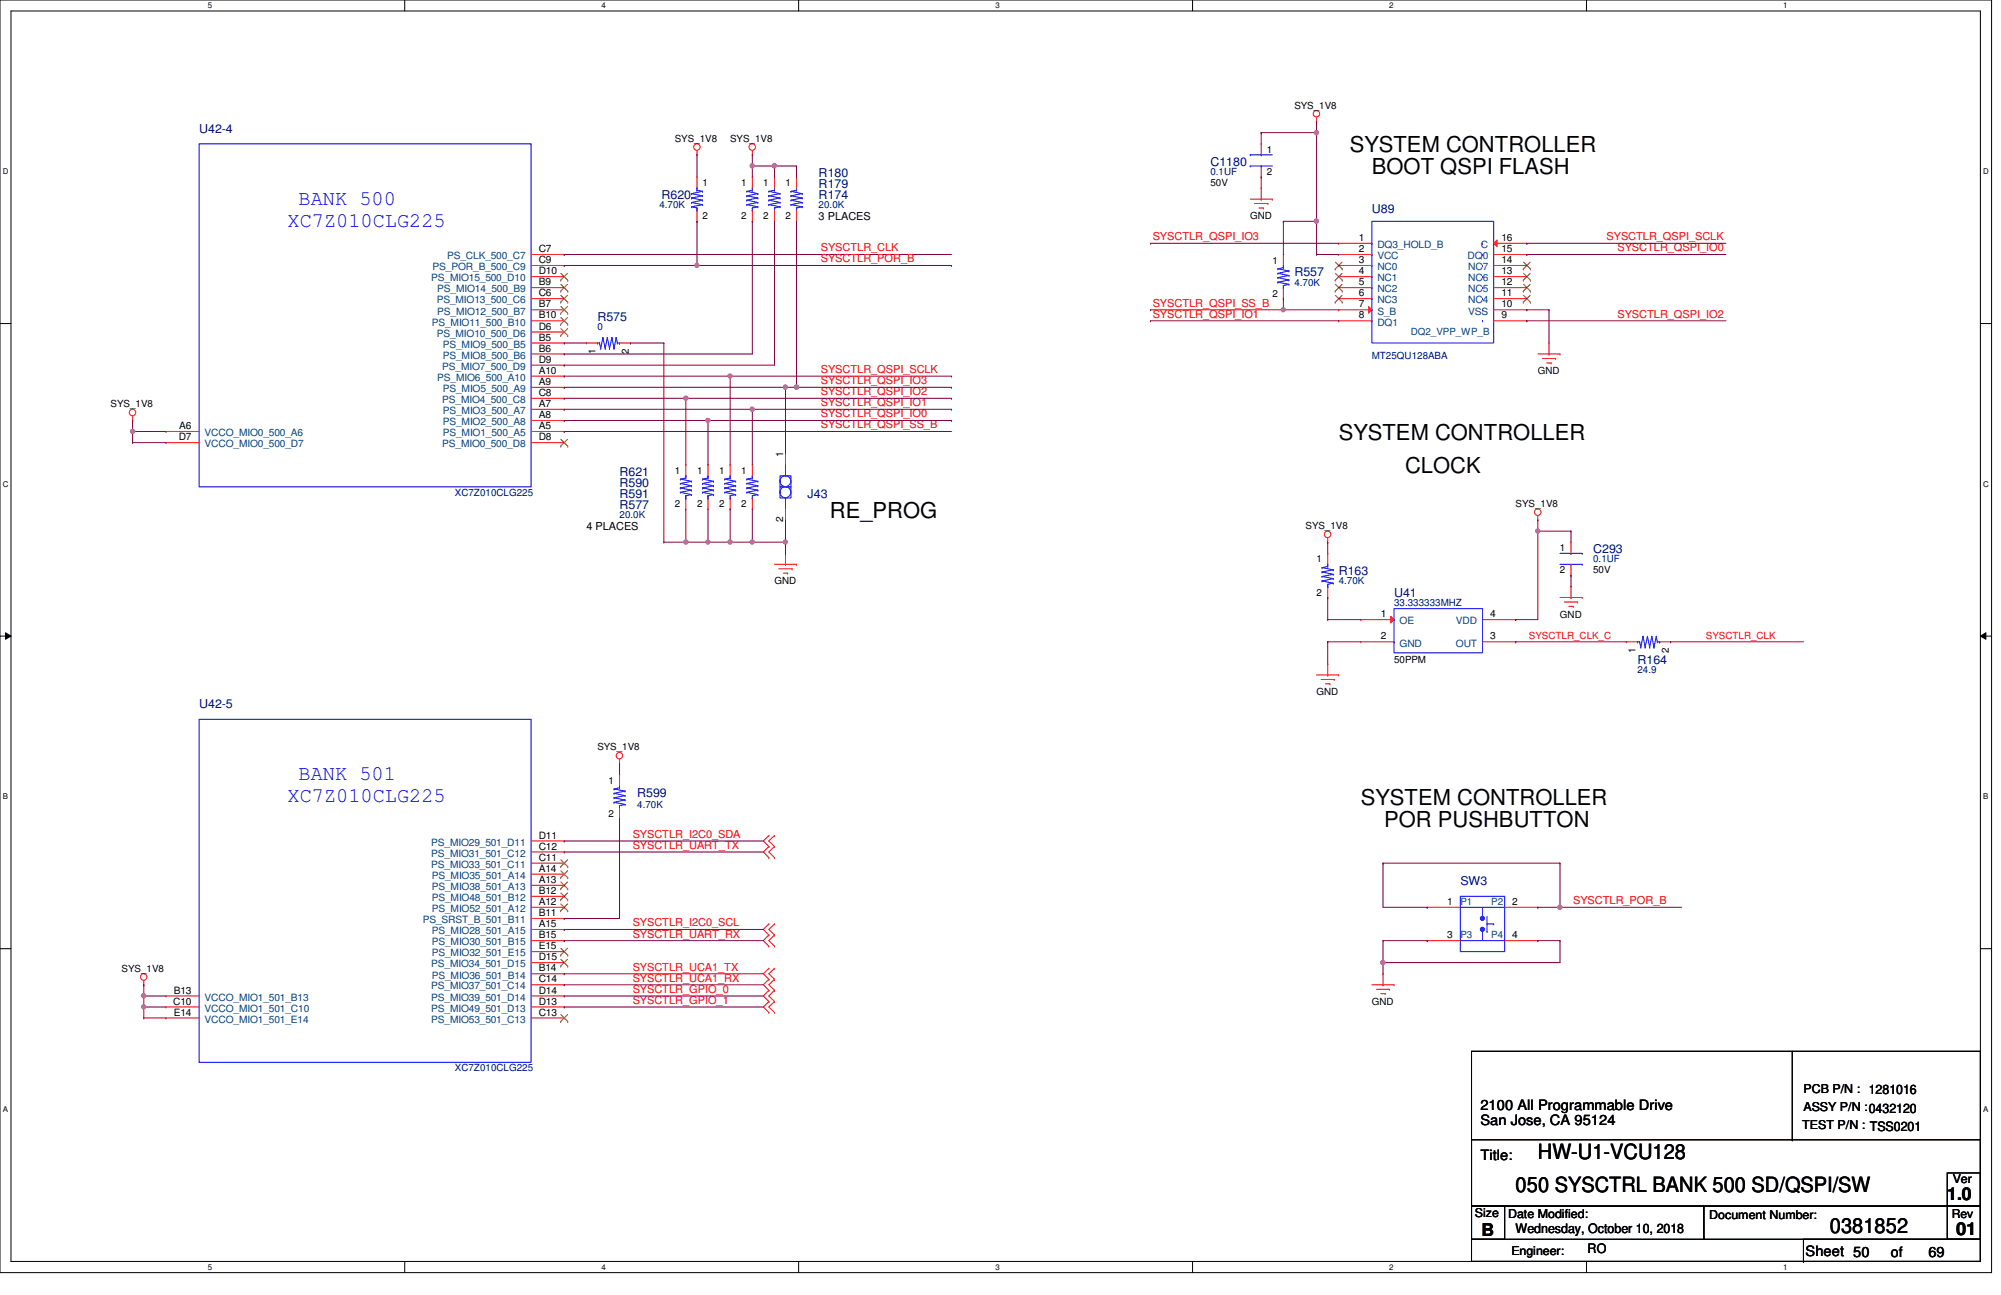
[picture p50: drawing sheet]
<svg xmlns="http://www.w3.org/2000/svg" width="432mm" height="279mm" viewBox="0 0 432 279" stroke-linecap="round" stroke-linejoin="round" font-family="sans-serif">
<defs><g id="words">
<g font-size="4.7">
<text x="291.3" y="32.9">SYSTEM CONTROLLER</text>
<text x="296" y="37.6">BOOT QSPI FLASH</text>
<text x="288.9" y="95">SYSTEM CONTROLLER</text>
<text x="303.2" y="102.1">CLOCK</text>
<text x="179.1" y="111.7">RE_PROG</text>
<text x="293.7" y="173.7">SYSTEM CONTROLLER</text>
<text x="298.7" y="178.5">POR PUSHBUTTON</text>
</g>
<g font-size="4.5" fill="#00f">
<text x="64.4" y="44.2">BANK 500</text>
<text x="62.1" y="48.9">XC7Z010CLG225</text>
<text x="62.1" y="173.1">XC7Z010CLG225</text>
<text x="64.4" y="168.3">BANK 501</text>
</g>
<g font-size="4.5">
<text x="331.9" y="250">HW-U1-VCU128</text>
<text x="327.1" y="257.1">050 SYSCTRL BANK 500 SD/QSPI/SW</text>
<text x="394.9" y="266">0381852</text>
</g>
<g font-size="3.8">
<text x="420.2" y="259">1.0</text>
<text x="319.7" y="266.6">B</text>
<text x="422.1" y="266.4">01</text>
</g>
<g font-size="3.1">
<text x="319.4" y="239.4">2100 All Programmable Drive</text>
<text x="319.4" y="242.7">San Jose, CA 95124</text>
<text x="319.4" y="250.4">Title:</text>
<text x="389.6" y="270.9">Sheet 50</text>
<text x="408" y="271.1">of</text>
<text x="416.1" y="271.1">69</text>
</g>
<g font-size="2.8">
<text x="327.1" y="266.1">Wednesday, October 10, 2018</text>
<text x="342.6" y="270.4">RO</text>
</g>
<g font-size="2.6" fill="#000080">
<text x="43" y="28.6">U42-4</text>
<text x="261.2" y="35.8">C1180</text>
<text x="176.7" y="40.6">R179</text>
<text x="176.7" y="38.2">R180</text>
<text x="142.7" y="42.9">R620</text>
<text x="176.7" y="42.9">R174</text>
<text x="296" y="46.1">U89</text>
<text x="279.3" y="59.6">R557</text>
<text x="128.9" y="69.2">R575</text>
<text x="133.7" y="107.4">R591</text>
<text x="133.7" y="102.6">R621</text>
<text x="133.7" y="105">R590</text>
<text x="174.3" y="107.4">J43</text>
<text x="133.7" y="109.8">R577</text>
<text x="343.8" y="119.3">C293</text>
<text x="288.9" y="124.1">R163</text>
<text x="300.8" y="128.9">U41</text>
<text x="353.4" y="143.2">R164</text>
<text x="43" y="152.8">U42-5</text>
<text x="137.5" y="171.9">R599</text>
<text x="315.1" y="191">SW3</text>
</g>
<g font-size="2.6">
<text x="389.2" y="235.9">PCB P/N : 1281016</text>
<text x="389.2" y="239.7">ASSY P/N :0432120</text>
<text x="388.9" y="243.5">TEST P/N : TSS0201</text>
<text x="421.4" y="255.2">Ver</text>
<text x="318.3" y="262.6">Size</text>
<text x="325.4" y="262.8">Date Modified:</text>
<text x="368.9" y="263.1">Document Number:</text>
<text x="421.2" y="262.8">Rev</text>
<text x="326.1" y="270.7">Engineer:</text>
</g>
<g font-size="2.4">
<text x="176.7" y="47.5">3 PLACES</text>
<text x="126.5" y="114.4">4 PLACES</text>
</g>
<g font-size="2.4" fill="#f00">
<text x="248.8" y="51.8">SYSCTLR_QSPI_IO3</text>
<text x="346.7" y="51.8">SYSCTLR_QSPI_SCLK</text>
<text x="177.1" y="54.2">SYSCTLR_CLK</text>
<text x="177.1" y="56.6">SYSCTLR_POR_B</text>
<text x="349" y="54.2">SYSCTLR_QSPI_IO0</text>
<text x="248.8" y="66.2">SYSCTLR_QSPI_SS_B</text>
<text x="248.8" y="68.5">SYSCTLR_QSPI_IO1</text>
<text x="349" y="68.5">SYSCTLR_QSPI_IO2</text>
<text x="177.1" y="80.5">SYSCTLR_QSPI_SCLK</text>
<text x="177.1" y="82.9">SYSCTLR_QSPI_IO3</text>
<text x="177.1" y="87.6">SYSCTLR_QSPI_IO1</text>
<text x="177.1" y="85.3">SYSCTLR_QSPI_IO2</text>
<text x="177.1" y="92.4">SYSCTLR_QSPI_SS_B</text>
<text x="177.1" y="90">SYSCTLR_QSPI_IO0</text>
<text x="136.5" y="183.1">SYSCTLR_UART_TX</text>
<text x="136.5" y="180.8">SYSCTLR_I2C0_SDA</text>
<text x="339.5" y="195.1">SYSCTLR_POR_B</text>
<text x="136.5" y="202.3">SYSCTLR_UART_RX</text>
<text x="136.5" y="199.9">SYSCTLR_I2C0_SCL</text>
<text x="136.5" y="209.4">SYSCTLR_UCA1_TX</text>
<text x="136.5" y="211.8">SYSCTLR_UCA1_RX</text>
<text x="136.5" y="214.2">SYSCTLR_GPIO_0</text>
<text x="136.5" y="216.6">SYSCTLR_GPIO_1</text>
</g>
<g font-size="2.2">
<text x="293.2" y="52">1</text>
<text x="324" y="52">16</text>
<text x="116.2" y="54.4">C7</text>
<text x="116.2" y="56.8">C9</text>
<text x="116.2" y="59.2">D10</text>
<text x="293.2" y="54.4">2</text>
<text x="293.2" y="56.8">3</text>
<text x="293.2" y="59.2">4</text>
<text x="324" y="59.2">13</text>
<text x="324" y="56.8">14</text>
<text x="324" y="54.4">15</text>
<text x="116.2" y="61.6">B9</text>
<text x="116.2" y="63.9">C6</text>
<text x="293.2" y="61.6">5</text>
<text x="293.2" y="63.9">6</text>
<text x="324" y="63.9">11</text>
<text x="324" y="61.6">12</text>
<text x="116.2" y="66.3">B7</text>
<text x="116.2" y="68.7">B10</text>
<text x="116.2" y="71.1">D6</text>
<text x="293.2" y="66.3">7</text>
<text x="293.2" y="68.7">8</text>
<text x="324" y="68.7">9</text>
<text x="324" y="66.3">10</text>
<text x="116.2" y="73.5">B5</text>
<text x="116.2" y="75.9">B6</text>
<text x="116.2" y="78.3">D9</text>
<text x="116.2" y="80.6">A10</text>
<text x="116.2" y="83.1">A9</text>
<text x="116.2" y="85.4">C8</text>
<text x="116.2" y="87.8">A7</text>
<text x="38.6" y="95">D7</text>
<text x="38.7" y="92.6">A6</text>
<text x="116.2" y="90.2">A8</text>
<text x="116.2" y="92.6">A5</text>
<text x="116.2" y="95">D8</text>
<text x="169" y="98.6" transform="rotate(-90 169 98.6)">1</text>
<text x="169" y="112.7" transform="rotate(-90 169 112.7)">2</text>
<text x="298" y="133.2">1</text>
<text x="298" y="138">2</text>
<text x="321.6" y="138">3</text>
<text x="321.6" y="133.2">4</text>
<text x="116.2" y="180.9">D11</text>
<text x="116.2" y="183.3">C12</text>
<text x="116.2" y="185.7">C11</text>
<text x="116.2" y="188.1">A14</text>
<text x="116.2" y="190.5">A13</text>
<text x="116.2" y="192.9">B12</text>
<text x="116.2" y="195.2">A12</text>
<text x="116.2" y="197.7">B11</text>
<text x="312.3" y="195.2">1</text>
<text x="326.3" y="195.2">2</text>
<text x="116.2" y="200">A15</text>
<text x="116.2" y="202.4">B15</text>
<text x="312.3" y="202.4">3</text>
<text x="326.3" y="202.4">4</text>
<text x="116.2" y="204.8">E15</text>
<text x="116.2" y="207.2">D15</text>
<text x="116.2" y="209.6">B14</text>
<text x="37.5" y="214.4">B13</text>
<text x="116.2" y="212">C14</text>
<text x="116.2" y="214.4">D14</text>
<text x="37.4" y="216.7">C10</text>
<text x="37.5" y="219.1">E14</text>
<text x="116.2" y="216.7">D13</text>
<text x="116.2" y="219.1">C13</text>
</g>
<g font-size="2.2" fill="#004080">
<text x="297.2" y="53.5">DQ3_HOLD_B</text>
<text x="319.6" y="53.5">C</text>
<text x="93.3" y="58.3">PS_POR_B_500_C9</text>
<text x="96.5" y="55.9">PS_CLK_500_C7</text>
<text x="297.2" y="55.9">VCC</text>
<text x="297.2" y="58.3">NC0</text>
<text x="316.7" y="55.9">DQ0</text>
<text x="316.8" y="58.3">NC7</text>
<text x="93" y="60.7">PS_MIO15_500_D10</text>
<text x="94.2" y="65.4">PS_MIO13_500_C6</text>
<text x="94.4" y="63.1">PS_MIO14_500_B9</text>
<text x="297.2" y="60.7">NC1</text>
<text x="297.2" y="63.1">NC2</text>
<text x="297.2" y="65.4">NC3</text>
<text x="316.8" y="65.4">NC4</text>
<text x="316.8" y="63.1">NC5</text>
<text x="316.8" y="60.7">NC6</text>
<text x="93.2" y="70.2">PS_MIO11_500_B10</text>
<text x="94.4" y="67.9">PS_MIO12_500_B7</text>
<text x="297.2" y="67.9">S_B</text>
<text x="297.2" y="70.2">DQ1</text>
<text x="316.8" y="67.9">VSS</text>
<text x="94.2" y="72.6">PS_MIO10_500_D6</text>
<text x="95.5" y="75">PS_MIO9_500_B5</text>
<text x="95.5" y="77.4">PS_MIO8_500_B6</text>
<text x="94.4" y="82.2">PS_MIO6_500_A10</text>
<text x="95.4" y="79.8">PS_MIO7_500_D9</text>
<text x="95.4" y="87">PS_MIO4_500_C8</text>
<text x="95.5" y="84.6">PS_MIO5_500_A9</text>
<text x="95.5" y="89.3">PS_MIO3_500_A7</text>
<text x="44.2" y="94.1">VCCO_MIO0_500_A6</text>
<text x="95.5" y="91.7">PS_MIO2_500_A8</text>
<text x="95.5" y="94.1">PS_MIO1_500_A5</text>
<text x="44.2" y="96.5">VCCO_MIO0_500_D7</text>
<text x="95.4" y="96.5">PS_MIO0_500_D8</text>
<text x="302" y="134.7">OE</text>
<text x="314.2" y="134.7">VDD</text>
<text x="302" y="139.5">GND</text>
<text x="314.2" y="139.5">OUT</text>
<text x="93" y="182.5">PS_MIO29_501_D11</text>
<text x="93" y="184.8">PS_MIO31_501_C12</text>
<text x="93" y="187.2">PS_MIO33_501_C11</text>
<text x="93.2" y="189.6">PS_MIO35_501_A14</text>
<text x="93.2" y="192">PS_MIO38_501_A13</text>
<text x="93.2" y="194.4">PS_MIO48_501_B12</text>
<text x="93.2" y="196.8">PS_MIO52_501_A12</text>
<text x="91.2" y="199.2">PS_SRST_B_501_B11</text>
<text x="93.2" y="201.5">PS_MIO28_501_A15</text>
<text x="93.2" y="204">PS_MIO30_501_B15</text>
<text x="93" y="208.7">PS_MIO34_501_D15</text>
<text x="93.2" y="206.3">PS_MIO32_501_E15</text>
<text x="44.2" y="215.9">VCCO_MIO1_501_B13</text>
<text x="93" y="213.5">PS_MIO37_501_C14</text>
<text x="93" y="215.9">PS_MIO39_501_D14</text>
<text x="93.2" y="211.1">PS_MIO36_501_B14</text>
<text x="44.2" y="218.3">VCCO_MIO1_501_C10</text>
<text x="44.2" y="220.6">VCCO_MIO1_501_E14</text>
<text x="93" y="218.3">PS_MIO49_501_D13</text>
<text x="93" y="220.6">PS_MIO53_501_C13</text>
</g>
<g font-size="2.1">
<text x="279.3" y="23.4">SYS_1V8</text>
<text x="145.6" y="30.6">SYS_1V8</text>
<text x="157.6" y="30.6">SYS_1V8</text>
<text x="273.3" y="33">1</text>
<text x="151.6" y="40.1">1</text>
<text x="159.9" y="40.1">1</text>
<text x="164.7" y="40.1">1</text>
<text x="169.5" y="40.1">1</text>
<text x="261.2" y="40.1">50V</text>
<text x="273.3" y="37.8">2</text>
<text x="151.6" y="47.3">2</text>
<text x="159.9" y="47.3">2</text>
<text x="164.7" y="47.3">2</text>
<text x="169.5" y="47.3">2</text>
<text x="269.8" y="47.3">GND</text>
<text x="274.6" y="56.9">1</text>
<text x="274.6" y="64">2</text>
<text x="128.5" y="76.4" transform="rotate(-90 128.5 76.4)">1</text>
<text x="135.7" y="76.4" transform="rotate(-90 135.7 76.4)">2</text>
<text x="331.9" y="80.7">GND</text>
<text x="23.9" y="87.9">SYS_1V8</text>
<text x="145.6" y="102.2">1</text>
<text x="150.4" y="102.2">1</text>
<text x="155.2" y="102.2">1</text>
<text x="159.9" y="102.2">1</text>
<text x="145.6" y="109.4">2</text>
<text x="150.4" y="109.4">2</text>
<text x="155.2" y="109.4">2</text>
<text x="159.9" y="109.4">2</text>
<text x="327.1" y="109.4">SYS_1V8</text>
<text x="281.7" y="114.1">SYS_1V8</text>
<text x="336.6" y="118.9">1</text>
<text x="284.1" y="121.3">1</text>
<text x="336.6" y="123.7">2</text>
<text x="343.8" y="123.7">50V</text>
<text x="167.1" y="126.1">GND</text>
<text x="284.1" y="128.5">2</text>
<text x="336.6" y="133.3">GND</text>
<text x="300.8" y="143">50PPM</text>
<text x="352.9" y="140.8" transform="rotate(-90 352.9 140.8)">1</text>
<text x="360.1" y="140.8" transform="rotate(-90 360.1 140.8)">2</text>
<text x="284.1" y="149.9">GND</text>
<text x="128.9" y="161.9">SYS_1V8</text>
<text x="131.3" y="169.1">1</text>
<text x="131.3" y="176.2">2</text>
<text x="26.2" y="209.6">SYS_1V8</text>
<text x="296" y="216.8">GND</text>
</g>
<g font-size="2.1" fill="#000080">
<text x="261.2" y="37.8">0.1UF</text>
<text x="142.3" y="44.9">4.70K</text>
<text x="176.7" y="44.9">20.0K</text>
<text x="279.3" y="61.6">4.70K</text>
<text x="128.9" y="71.2">0</text>
<text x="296" y="77.4">MT25QU128ABA</text>
<text x="98.2" y="107">XC7Z010CLG225</text>
<text x="133.7" y="111.8">20.0K</text>
<text x="343.8" y="121.3">0.1UF</text>
<text x="288.9" y="126.1">4.70K</text>
<text x="300.8" y="130.9">33.333333MHZ</text>
<text x="353.4" y="145.2">24.9</text>
<text x="137.5" y="174.3">4.70K</text>
<text x="98.2" y="231.1">XC7Z010CLG225</text>
</g>
<g font-size="2.1" fill="#004080">
<text x="304.4" y="72.3">DQ2_VPP_WP_B</text>
<text x="315.1" y="195.3">P1</text>
<text x="321.8" y="195.3">P2</text>
<text x="315.1" y="202.5">P3</text>
<text x="321.8" y="202.5">P4</text>
</g>
<g font-size="2.1" fill="#f00">
<text x="329.9" y="137.8">SYSCTLR_CLK_C</text>
<text x="368.1" y="137.8">SYSCTLR_CLK</text>
</g>
<g font-size="1.7">
<text x="44.8" y="1.8">5</text>
<text x="129.8" y="1.8">4</text>
<text x="214.8" y="1.8">3</text>
<text x="299.8" y="1.8">2</text>
<text x="384.8" y="1.8">1</text>
<text x=".6" y="37.6">D</text>
<text x="427.9" y="37.6">D</text>
<text x=".6" y="105">C</text>
<text x="427.9" y="105">C</text>
<text x=".6" y="172.5">B</text>
<text x="427.9" y="172.5">B</text>
<text x=".6" y="239.9">A</text>
<text x="427.9" y="239.9">A</text>
<text x="44.8" y="273.9">5</text>
<text x="129.8" y="273.9">4</text>
<text x="214.8" y="273.9">3</text>
<text x="299.8" y="273.9">2</text>
<text x="384.8" y="273.9">1</text>
</g>
</g></defs>
<path d="M0 0h429.8v274.6h-429.8zM2.4 2.4h425v269.8h-425z" fill="none" stroke="#000" stroke-width=".22"/>
<g fill="#fff">
<path d="M44.8 .3h1v1.9h-1z"/>
<path d="M44.8 272.4h1v1.9h-1z"/>
</g>
<path d="M87.3 0v2.4M87.3 272.2v2.3" fill="none" stroke="#000" stroke-width=".22"/>
<g fill="#fff">
<path d="M129.8 .3h.9v1.9h-.9z"/>
<path d="M129.8 272.4h.9v1.9h-.9z"/>
</g>
<path d="M172.3 0v2.4M172.3 272.2v2.3" fill="none" stroke="#000" stroke-width=".22"/>
<g fill="#fff">
<path d="M214.8 .3h.9v1.9h-.9z"/>
<path d="M214.8 272.4h.9v1.9h-.9z"/>
</g>
<path d="M257.3 0v2.4M257.3 272.2v2.3" fill="none" stroke="#000" stroke-width=".22"/>
<g fill="#fff">
<path d="M299.8 .3h.9v1.9h-.9z"/>
<path d="M299.8 272.4h.9v1.9h-.9z"/>
</g>
<path d="M342.3 0v2.4M342.3 272.2v2.3" fill="none" stroke="#000" stroke-width=".22"/>
<g fill="#fff">
<path d="M384.8 .3h.9v1.9h-.9z"/>
<path d="M384.8 272.4h.9v1.9h-.9z"/>
<path d="M.6 36.1h1.2v1.9h-1.2z"/>
<path d="M427.9 36.1h1.3v1.9h-1.3z"/>
<path d="M.6 103.5h1.2v1.9h-1.2z"/>
<path d="M427.9 103.5h1.3v1.9h-1.3z"/>
</g>
<path d="M0 69.8h2.4M427.4 69.8h2.3" fill="none" stroke="#000" stroke-width=".22"/>
<g fill="#fff">
<path d="M.6 170.9h1.1v1.9h-1.1z"/>
<path d="M427.9 170.9h1.2v1.9h-1.2z"/>
</g>
<path d="M0 137.2h2.4M1.2 136.5l1.2 .7-1.2 .7zM427.4 137.2l1.1-.7v1.4zM427.4 137.2h2.3" fill="none" stroke="#000" stroke-width=".22"/>
<path d="M1.2 136.5l1.2 .7-1.2 .7zM427.4 137.2l1.1-.7v1.4z" fill="#000"/>
<g fill="#fff">
<path d="M.6 238.4h1.1v1.9h-1.1z"/>
<path d="M427.9 238.4h1.2v1.9h-1.2z"/>
</g>
<g fill="none" stroke="#000" stroke-width=".22">
<path d="M0 204.7h2.4M427.4 204.7h2.3M317.5 226.8h109.9v45.4h-109.9zM386.8 226.8v19.1M317.5 245.9h109.9v14.3h-109.9zM386.8 245.9h.1M420.2 253.1h7.2v7.1h-7.2zM317.5 260.2h50.2v7.2h-50.2zM317.5 260.2h7.2v7.2h-7.2zM317.5 272.2h71.7M367.7 260.2h59.7v7.2h-59.7zM389.2 267.4h38.2v4.8h-38.2z"/>
<path d="M389.2 272.2h.1M420.2 260.2h7.2v7.2h-7.2z"/>
</g>
<g fill="none" stroke="#f00" stroke-width=".22">
<path d="M150.4 33.4h.1M150.4 38.2h.1M150.4 32.5v.9M150.4 38.2v2.4M162.3 33.4h.1M162.3 32.5v.9M284.1 26.2h.1M284.1 25.3v.9M150.4 47.8h.1M150.4 45.3v2.5M269.8 43h4.8M270.7 43.9h2.9"/>
<path d="M271.7 44.9h.9M272.2 40.6h.1M272.2 43h.1M272.2 40.6v2.4M272.6 44.9h.1M273.6 43.9h.1M274.6 43h.1M331.9 76.4h4.7M332.8 77.3h2.9M333.8 78.3h.9M334.3 74h.1M334.3 76.4h.1"/>
<path d="M334.3 74v2.4M334.7 78.3h.1M335.7 77.3h.1M336.6 76.4h.1M28.6 90.7h.1M28.6 89.7v1M148 100.2h.1M148 109.8h.1M148 100.2v2.5M148 107.4v2.4M152.8 100.2h.1M152.8 109.8h.1"/>
<path d="M152.8 100.2v2.5M152.8 107.4v2.4M157.6 100.2h.1M157.6 109.8h.1M157.6 100.2v2.5M157.6 107.4v2.4M169.5 119.4h.1M169.5 119.4v2.4M286.5 117h.1M286.5 119.4h.1M286.5 116v1M286.5 119.4v2.4"/>
<path d="M331.9 112.2h.1M331.9 111.3v.9M167.1 121.8h4.8M168.1 122.7h2.8M169 123.7h1M169.5 121.8h.1M170 123.7h.1M170.9 122.7h.1M171.9 121.8h.1M286.5 128.9h.1M286.5 126.5v2.4M336.6 128.9h4.8"/>
<path d="M337.6 129.9h2.8M338.5 130.8h1M339 126.5h.1M339 128.9h.1M339 126.5v2.4M339.5 130.8h.1M340.4 129.9h.1M341.4 128.9h.1M350.9 138.5h.1M350.9 138.5h2.5M358.1 138.5h2.4M360.5 138.5h.1"/>
<path d="M284.1 145.6h4.8M285.1 146.6h2.8M286 147.5h1M286.5 143.3h.1M286.5 145.6h.1M286.5 143.3v2.3M287 147.5h.1M287.9 146.6h.1M288.9 145.6h.1M133.7 164.7h.1M133.7 163.8v.9M114.6 181.4h7.2"/>
<path d="M114.6 183.8h7.2M114.6 186.2h7.2M114.6 188.6h7.2M114.6 191h7.2M114.6 193.4h7.2M114.6 195.7h7.2M114.6 198.2h7.2M121.8 181.4h.1M121.8 183.8h.1M121.8 186.2h.1M121.8 188.6h.1M121.8 191h.1"/>
<path d="M121.8 193.4h.1M121.8 195.7h.1M121.8 198.2h.1M165.9 180.3h.1M165.9 182.6h.1M165.9 199.3h.1M165.9 185h.1M165.9 180.3l-1.2 1.1 1.2 1.2M165.9 199.3l-1.2 1.2 1.2 1.2M165.9 182.6l-1.2 1.2 1.2 1.2M167.1 182.6h.1M167.1 180.3h.1"/>
<path d="M167.1 199.3h.1M167.1 185h.1M167.1 180.3l-1.2 1.1 1.2 1.2M167.1 199.3l-1.2 1.2 1.2 1.2M167.1 182.6l-1.2 1.2 1.2 1.2M31 212.5h.1M31 211.5v1M35.8 214.9h.1M35.8 217.3h.1M35.8 219.6h.1M35.8 214.9h7.2M35.8 217.3h7.2"/>
<path d="M35.8 219.6h7.2M114.6 212.5h7.2M114.6 214.9h7.2M114.6 217.3h7.2M114.6 219.6h7.2M114.6 200.5h7.2M114.6 202.9h7.2M114.6 205.3h7.2M114.6 207.7h7.2M114.6 210.1h7.2M121.8 200.5h.1M121.8 202.9h.1"/>
<path d="M121.8 205.3h.1M121.8 207.7h.1M121.8 210.1h.1M121.8 212.5h.1M121.8 214.9h.1M121.8 217.3h.1M121.8 219.6h.1M165.9 201.7h.1M165.9 204.1h.1M165.9 208.9h.1M165.9 211.3h.1M165.9 213.7h.1"/>
<path d="M165.9 216.1h.1M165.9 218.4h.1M165.9 201.7l-1.2 1.2 1.2 1.2M165.9 208.9l-1.2 1.2 1.2 1.2M165.9 211.3l-1.2 1.2 1.2 1.2M165.9 216.1l-1.2 1.2 1.2 1.1M165.9 213.7l-1.2 1.2 1.2 1.2M167.1 201.7h.1M167.1 204.1h.1M167.1 211.3h.1M167.1 208.9h.1M167.1 213.7h.1"/>
<path d="M167.1 218.4h.1M167.1 216.1h.1M167.1 201.7l-1.2 1.2 1.2 1.2M167.1 208.9l-1.2 1.2 1.2 1.2M167.1 211.3l-1.2 1.2 1.2 1.2M167.1 216.1l-1.2 1.2 1.2 1.1M167.1 213.7l-1.2 1.2 1.2 1.2M296 212.5h4.8M297 213.4h2.8M297.9 214.4h1M298.4 210.1h.1M298.4 212.5h.1"/>
<path d="M298.4 210.1v2.4M298.9 214.4h.1M299.8 213.4h.1M300.8 212.5h.1"/>
<circle cx="150.4" cy="31.7" r=".7"/>
<circle cx="162.3" cy="31.7" r=".7"/>
<circle cx="284.1" cy="24.6" r=".69"/>
<circle cx="28.6" cy="89" r=".7"/>
<circle cx="286.5" cy="115.3" r=".7"/>
<circle cx="331.8" cy="110.5" r=".7"/>
<circle cx="133.7" cy="163" r=".7"/>
<circle cx="31" cy="210.8" r=".7"/>
</g>
<g fill="none" stroke="#00f" stroke-width=".22">
<path d="M149.2 41.8h.1M149.2 44.6h.1M149.2 43.7h.1M149.2 42.7h.1M149.2 44.6l1.2 .3M149.2 43.7l2.4 .5M149.2 42.7l2.4 .5M149.2 41.8l2.4 .4M150.4 40.6h.1M150.4 45.3h.1M150.4 44.9h.1M150.4 41.1h.1"/>
<path d="M150.4 40.6v.5M150.4 44.9v.4M150.4 41.1l1.2 .2M151.6 44.2h.1M151.6 43.2h.1M151.6 42.2h.1M151.6 41.3h.1M151.6 41.3l-2.4 .5M151.6 44.2l-2.4 .4M151.6 43.2l-2.4 .5M151.6 42.2l-2.4 .5M146.8 106.2h.1"/>
<path d="M146.8 105.3h.1M146.8 104.3h.1M146.8 103.4h.1M146.8 103.4l2.4 .4M146.8 106.2l2.4 .5M146.8 105.3l2.4 .4M146.8 104.3l2.4 .5M148 102.7h.1M148 107.4h.1M148 106.9h.1M148 103.1h.1M148 102.7v.4"/>
<path d="M148 106.9v.5M148 103.1l-1.2 .3M149.2 103.8h.1M149.2 106.7h.1M149.2 105.7h.1M149.2 104.8h.1M149.2 106.7l-1.2 .2M149.2 105.7l-2.4 .5M149.2 104.8l-2.4 .5M149.2 103.8l-2.4 .5M151.6 106.2h.1M151.6 105.3h.1"/>
<path d="M151.6 104.3h.1M151.6 103.4h.1M151.6 103.4l2.4 .4M151.6 106.2l2.4 .5M151.6 105.3l2.4 .4M151.6 104.3l2.4 .5M152.8 102.7h.1M152.8 107.4h.1M152.8 106.9h.1M152.8 103.1h.1M152.8 102.7v.4M152.8 106.9v.5"/>
<path d="M152.8 103.1l-1.2 .3M154 103.8h.1M154 106.7h.1M154 105.7h.1M154 104.8h.1M154 105.7l-2.4 .5M154 106.7l-1.2 .2M154 104.8l-2.4 .5M154 103.8l-2.4 .5M156.4 106.2h.1M156.4 105.3h.1M156.4 104.3h.1"/>
<path d="M156.4 103.4h.1M156.4 103.4l2.3 .4M156.4 106.2l2.3 .5M156.4 105.3l2.3 .4M156.4 104.3l2.3 .5M157.6 102.7h.1M157.6 107.4h.1M157.6 106.9h.1M157.6 103.1h.1M157.6 102.7v.4M157.6 106.9v.5M157.6 103.1l-1.2 .3"/>
<path d="M158.7 103.8h.1M158.7 106.7h.1M158.7 105.7h.1M158.7 104.8h.1M158.7 106.7l-1.1 .2M158.7 105.7l-2.3 .5M158.7 104.8l-2.3 .5M158.7 103.8l-2.3 .5M285.3 125.3h.1M285.3 124.4h.1M285.3 123.4h.1M285.3 122.5h.1"/>
<path d="M285.3 122.5l2.4 .4M285.3 125.3l2.4 .5M285.3 124.4l2.4 .4M285.3 123.4l2.4 .5M286.5 121.8h.1M286.5 126.5h.1M286.5 126.1h.1M286.5 122.2h.1M286.5 121.8v.4M286.5 126.1v.4M286.5 122.2l-1.2 .3M287.7 122.9h.1"/>
<path d="M287.7 125.8h.1M287.7 124.8h.1M287.7 123.9h.1M287.7 125.8l-1.2 .3M287.7 124.8l-2.4 .5M287.7 123.9l-2.4 .5M287.7 122.9l-2.4 .5M353.4 138.5h.1M353.4 138.5h.4M353.8 138.5h.1M353.8 138.5l.3 1.2M354.1 139.7h.1"/>
<path d="M354.5 137.3h.1M354.5 137.3l-.4 2.4M354.5 137.3l.5 2.4M355 139.7h.1M355.5 137.3h.1M355.5 137.3l.5 2.4M355.5 137.3l-.5 2.4M356 139.7h.1M356.4 137.3h.1M356.4 137.3l.5 2.4M356.4 137.3l-.4 2.4M356.9 139.7h.1"/>
<path d="M357.4 137.3h.1M357.4 137.3l.2 1.2M357.4 137.3l-.5 2.4M357.6 138.5h.1M357.6 138.5h.5M358.1 138.5h.1M43 155.2h71.6v74h-71.6zM315.1 195.7h.1M315.1 195.7h9.6M319.9 198.2h.1M319.9 195.7v2.5M315.1 202.9h9.6"/>
<path d="M319.9 200.5h.1M319.9 200.5v2.4M324.7 202.9h.1"/>
</g>
<g fill="none" stroke="#804000" stroke-width=".22">
<path d="M121 187h.1M121 189.4h.1M121 191.8h.1M121 194.1h.1M121 196.5h.1M121 185.5l1.5 1.5M121 187.9l1.5 1.5M121 190.3l1.5 1.5M121 192.7l1.5 1.4M121 195l1.5 1.5M122.5 185.5l-1.5 1.5M122.5 187.9l-1.5 1.5"/>
<path d="M122.5 190.3l-1.5 1.5M122.5 192.7l-1.5 1.4M122.5 195l-1.5 1.5M122.5 187h.1M122.5 189.4h.1M122.5 191.8h.1M122.5 194.1h.1M122.5 196.5h.1M121 206.1h.1M121 208.4h.1M121 204.6l1.5 1.5M121 207l1.5 1.4"/>
<path d="M121 218.9l1.5 1.5M122.5 204.6l-1.5 1.5M122.5 207l-1.5 1.4M122.5 218.9l-1.5 1.5M122.5 206.1h.1M122.5 208.4h.1M121 220.4h.1M122.5 220.4h.1"/>
</g>
<circle cx="319.9" cy="198.1" r=".45" fill="#00f"/>
<circle cx="319.9" cy="198.1" r=".45" fill="none" stroke="#00f" stroke-width=".22"/>
<circle cx="319.9" cy="200.5" r=".45" fill="#00f"/>
<g fill="none" stroke="#00f" stroke-width=".22">
<path d="M296 47.8h26.3v26.2h-26.3zM296 54.9h.1M296 59.7h.1M296 57.3h.1M296 52.5h.1M319.9 57.3h.1M319.9 59.7h.1M319.9 54.9h.1M319.9 52.5h.1M128.9 74h.1M128.9 74h.5M129.4 74h.1"/>
<path d="M129.4 74l.2 1.2M129.6 75.2h.1M130.1 72.8h.1M130.1 72.8l-.5 2.4M130.1 72.8l.5 2.4M130.6 75.2h.1M131.1 72.8h.1M131.1 72.8l.4 2.4M131.1 72.8l-.5 2.4M131.5 75.2h.1M132 72.8h.1M132 72.8l.5 2.4"/>
<path d="M132 72.8l-.5 2.4M132.5 75.2h.1M133 72.8h.1M133 72.8l.2 1.2M133 72.8l-.5 2.4M133.2 74h.1M133.2 74h.5M133.7 74h.1M296 66.8h.1M296 64.4h.1M296 62.1h.1M296 69.2h.1"/>
<path d="M319.9 66.8h.1M319.9 62.1h.1M319.9 64.4h.1M319.9 69.2h.1M336.6 119.4h4.8M339 119.4h.1M341.4 119.4h.1M336.6 121.8h4.8M339 121.8h.1M341.4 121.8h.1M315.1 193.4h9.6v11.9h-9.6zM320.9 197.7v3.3"/>
<path d="M320.9 199.3h1.4M322.3 199.3h.1M320.9 201h.1"/>
<circle cx="319.9" cy="200.5" r=".45"/>
</g>
<g fill="none" stroke="#f00" stroke-width=".22">
<path d="M288.9 52.5h.1M288.9 54.9h.1M288.9 57.3h.1M288.9 59.7h.1M288.9 52.5h7.1M288.9 54.9h7.1M288.9 57.3h7.1M288.9 59.7h7.1M126.5 74h.1M126.5 74h2.4M133.7 74h2.4M136.1 74h.1"/>
<path d="M288.9 62.1h.1M288.9 64.4h.1M288.9 62.1h7.1M288.9 64.4h7.1M339 117h.1M339 117v2.4M339 124.1h.1M339 121.8v2.3M308 195.7h.1M308 195.7h7.1M324.7 195.7h7.2M331.9 195.7h.1"/>
<path d="M308 202.9h.1M308 202.9h7.1M324.7 202.9h7.2M331.9 202.9h.1"/>
</g>
<g fill="none" stroke="#804000" stroke-width=".22">
<path d="M288.1 58h.1M288.2 56.6l1.4 1.4M288.2 59l1.4 1.5M289.6 56.6l-1.5 1.4M289.6 59l-1.5 1.5M289.6 58h.1M288.1 60.5h.1M288.1 62.8h.1M288.1 65.2h.1M288.2 61.3l1.4 1.5M288.2 63.7l1.4 1.5M289.6 61.3l-1.5 1.5"/>
<path d="M289.6 63.7l-1.5 1.5M289.6 60.5h.1M289.6 62.8h.1M289.6 65.2h.1"/>
</g>
<path d="M295.3 66.1l.7 .7-.7 .8z" fill="#f00"/>
<g fill="none" stroke="#f00" stroke-width=".22">
<path d="M322.3 59.7h7.2M322.3 57.3h7.2M322.3 54.9h7.2M329.5 59.7h.1M329.5 57.3h.1M329.5 54.9h.1M288.9 66.8h.1M288.9 69.2h.1M288.9 66.8h7.1M288.9 69.2h7.1M295.3 66.1l.7 .7-.7 .8zM322.3 66.8h7.2"/>
<path d="M322.3 69.2h7.2M322.3 64.4h7.2M322.3 62.1h7.2M329.5 69.2h.1M329.5 66.8h.1M329.5 64.4h.1M329.5 62.1h.1"/>
</g>
<g fill="none" stroke="#804000" stroke-width=".22">
<path d="M328.7 58h.1M328.8 59l1.4 1.5M328.8 56.6l1.4 1.4M330.2 59l-1.5 1.5M330.2 56.6l-1.5 1.4M330.2 58h.1M328.7 65.2h.1M328.7 62.8h.1M328.7 60.5h.1M328.8 63.7l1.4 1.5M328.8 61.3l1.4 1.5M330.2 63.7l-1.5 1.5"/>
<path d="M330.2 61.3l-1.5 1.5M330.2 65.2h.1M330.2 62.8h.1M330.2 60.5h.1"/>
</g>
<path d="M322.3 52.5l.7-.7v1.4z" fill="#f00"/>
<g fill="none" stroke="#f00" stroke-width=".22">
<path d="M171.9 38.2h.1M171.9 38.2v2.4M171.9 47.8h.1M171.9 45.3v2.5M322.3 52.5l.7-.7v1.4zM322.3 52.5h7.2M329.5 52.5h.1M169.5 97.9h.1M169.5 97.9v2.3M162.3 100.2h.1M162.3 109.8h.1M162.3 100.2v2.5"/>
<path d="M162.3 107.4v2.4M169.5 112.2h.1M169.5 109.8v2.4"/>
</g>
<g fill="none" stroke="#00f" stroke-width=".22">
<path d="M170.7 44.2h.1M170.7 43.2h.1M170.7 42.2h.1M170.7 41.3h.1M170.7 41.3l2.4 .5M170.7 44.2l2.4 .4M170.7 43.2l2.4 .5M170.7 42.2l2.4 .5M171.9 40.6h.1M171.9 45.3h.1M171.9 44.9h.1M171.9 41.1h.1"/>
<path d="M171.9 40.6v.5M171.9 44.9v.4M171.9 41.1l-1.2 .2M173.1 41.8h.1M173.1 44.6h.1M173.1 43.7h.1M173.1 42.7h.1M173.1 44.6l-1.2 .3M173.1 43.7l-2.4 .5M173.1 42.7l-2.4 .5M173.1 41.8l-2.4 .4M161.2 106.2h.1"/>
<path d="M161.2 105.3h.1M161.2 104.3h.1M161.2 103.4h.1M161.2 103.4l2.3 .4M161.2 106.2l2.3 .5M161.2 105.3l2.3 .4M161.2 104.3l2.3 .5M162.3 102.7h.1M162.3 107.4h.1M162.3 106.9h.1M162.3 103.1h.1M162.3 102.7v.4"/>
<path d="M162.3 106.9v.5M162.3 103.1l-1.1 .3M163.5 103.8h.1M163.5 106.7h.1M163.5 105.7h.1M163.5 104.8h.1M163.5 106.7l-1.2 .2M163.5 105.7l-2.3 .5M163.5 104.8l-2.3 .5M163.5 103.8l-2.3 .5M168.3 102.7h2.4v2.3h-2.4zM168.3 105h2.4v2.4h-2.4z"/>
<path d="M169.5 108.6h.1M169.5 100.2h.1M169.5 102.7h.1M169.5 100.2v2.5M169.5 107.4v2.4M300.8 131.3h19.1v9.5h-19.1zM300.8 138.5h.1M300.8 133.7h.1M319.9 138.5h.1M319.9 133.7h.1"/>
<circle cx="169.5" cy="106.2" r="1.18"/>
<circle cx="169.5" cy="103.8" r="1.17"/>
</g>
<path d="M300.1 133l.7 .7-.7 .7z" fill="#f00"/>
<g fill="none" stroke="#f00" stroke-width=".22">
<path d="M162.3 38.2h.1M162.3 38.2v2.4M167.1 38.2h.1M167.1 38.2v2.4M272.2 31h.1M272.2 38.2h.1M272.2 31v2.4M272.2 35.8v2.4M114.6 54.9h7.2M114.6 57.3h7.2M114.6 59.7h7.2M121.8 54.9h.1"/>
<path d="M121.8 57.3h.1M121.8 59.7h.1M162.3 47.8h.1M162.3 45.3v2.5M167.1 47.8h.1M167.1 45.3v2.5M276.9 54.9h.1M276.9 54.9v2.4M114.6 62.1h7.2M114.6 64.4h7.2M114.6 66.8h7.2M114.6 69.2h7.2"/>
<path d="M114.6 71.6h7.2M114.6 74h7.2M114.6 76.4h7.2M114.6 78.8h7.2M121.8 62.1h.1M121.8 64.4h.1M121.8 66.8h.1M121.8 69.2h.1M121.8 71.6h.1M121.8 74h.1M121.8 76.4h.1M121.8 78.8h.1"/>
<path d="M276.9 64.4h.1M276.9 62.1v2.3M35.8 93.1h.1M35.8 95.5h.1M35.8 93.1h7.2M35.8 95.5h7.2M114.6 93.1h7.2M114.6 95.5h7.2M114.6 81.2h7.2M114.6 83.6h7.2M114.6 85.9h7.2M114.6 88.3h7.2"/>
<path d="M114.6 90.7h7.2M121.8 81.2h.1M121.8 83.6h.1M121.8 85.9h.1M121.8 88.3h.1M121.8 90.7h.1M121.8 93.1h.1M121.8 95.5h.1M293.7 133.7h.1M293.7 138.5h.1M293.7 133.7h7.1M293.7 138.5h7.1"/>
<path d="M300.1 133l.7 .7-.7 .7zM319.9 133.7h7.2M319.9 138.5h7.2M327.1 138.5h.1M327.1 133.7h.1M133.7 167.1h.1M133.7 176.7h.1M133.7 167.1v2.4M133.7 174.3v2.4"/>
</g>
<g fill="none" stroke="#00f" stroke-width=".22">
<path d="M43 31h71.6v74h-71.6zM269.8 35.8h.1M269.8 33.4h.1M269.8 35.8h4.8M269.8 33.4h4.8M272.2 35.8h.1M272.2 33.4h.1M161.2 44.2h.1M161.2 43.2h.1M161.2 42.2h.1M161.2 41.3h.1M161.2 41.3l2.3 .5"/>
<path d="M161.2 44.2l2.3 .4M161.2 43.2l2.3 .5M161.2 42.2l2.3 .5M162.3 40.6h.1M162.3 45.3h.1M162.3 44.9h.1M162.3 41.1h.1M162.3 40.6v.5M162.3 44.9v.4M162.3 41.1l-1.1 .2M163.5 41.8h.1M163.5 44.6h.1"/>
<path d="M163.5 43.7h.1M163.5 42.7h.1M163.5 44.6l-1.2 .3M163.5 43.7l-2.3 .5M163.5 42.7l-2.3 .5M163.5 41.8l-2.3 .4M165.9 44.2h.1M165.9 43.2h.1M165.9 42.2h.1M165.9 41.3h.1M165.9 41.3l2.4 .5M165.9 44.2l2.4 .4"/>
<path d="M165.9 43.2l2.4 .5M165.9 42.2l2.4 .5M167.1 40.6h.1M167.1 45.3h.1M167.1 44.9h.1M167.1 41.1h.1M167.1 40.6v.5M167.1 44.9v.4M167.1 41.1l-1.2 .2M168.3 41.8h.1M168.3 44.6h.1M168.3 43.7h.1"/>
<path d="M168.3 42.7h.1M168.3 44.6l-1.2 .3M168.3 43.7l-2.4 .5M168.3 42.7l-2.4 .5M168.3 41.8l-2.4 .4M275.8 59.9h.1M275.8 59h.1M275.8 58h.1M275.8 58l2.3 .5M275.8 59.9l2.3 .5M275.8 59l2.3 .4M276.9 57.3h.1"/>
<path d="M276.9 57.7h.1M276.9 57.3v.4M276.9 57.7l-1.1 .3M278.1 58.5h.1M278.1 59.4h.1M278.1 59.4l-2.3 .5M278.1 58.5l-2.3 .5M275.8 60.9h.1M275.8 60.9l2.3 .4M276.9 62.1h.1M276.9 61.6h.1M276.9 61.6v.5"/>
<path d="M278.1 61.3h.1M278.1 60.4h.1M278.1 61.3l-1.2 .3M278.1 60.4l-2.3 .5M132.5 173.1h.1M132.5 172.1h.1M132.5 171.2h.1M132.5 170.2h.1M132.5 170.2l2.4 .5M132.5 173.1l2.4 .5M132.5 172.1l2.4 .5M132.5 171.2l2.4 .5"/>
<path d="M133.7 169.5h.1M133.7 174.3h.1M133.7 173.8h.1M133.7 170h.1M133.7 169.5v.5M133.7 173.8v.5M133.7 170l-1.2 .2M134.9 170.7h.1M134.9 173.6h.1M134.9 172.6h.1M134.9 171.7h.1M134.9 173.6l-1.2 .2"/>
<path d="M134.9 172.6l-2.4 .5M134.9 171.7l-2.4 .4M134.9 170.7l-2.4 .5"/>
</g>
<g fill="none" stroke="#804000" stroke-width=".22">
<path d="M121 59l1.5 1.5M122.5 59l-1.5 1.5M121 60.5h.1M121 62.8h.1M121 65.2h.1M121 67.6h.1M121 70h.1M121 72.4h.1M121 61.3l1.5 1.5M121 63.7l1.5 1.5M121 66.1l1.5 1.5M121 68.5l1.5 1.5"/>
<path d="M121 70.9l1.5 1.5M122.5 61.3l-1.5 1.5M122.5 63.7l-1.5 1.5M122.5 66.1l-1.5 1.5M122.5 68.5l-1.5 1.5M122.5 70.9l-1.5 1.5M122.5 60.5h.1M122.5 62.8h.1M122.5 65.2h.1M122.5 67.6h.1M122.5 70h.1M122.5 72.4h.1"/>
<path d="M121 96.3h.1M121 94.8l1.5 1.5M122.5 94.8l-1.5 1.5M122.5 96.3h.1"/>
</g>
<path d="M121.8 54.9h.1M121.8 54.9h83.5M162.3 47.8h.1M162.3 47.8v28.6h-40.5M167.1 47.8h.1M167.1 47.8v31h-45.3M121.8 78.8h.1M121.8 76.4h.1M248.3 66.8h.1M248.3 66.8h28.6M331.9 202.9h.1M331.9 202.9h4.7" fill="none" stroke="#800040" stroke-width=".22"/>
<circle cx="276.9" cy="66.8" r=".45" fill="#f0f"/>
<circle cx="276.9" cy="66.8" r=".45" fill="none" stroke="#f0f" stroke-width=".22"/>
<path d="M329.5 54.9h.1M329.5 54.9h42.9M121.8 93.1h.1M121.8 93.1h83.5M152.8 90.7h.1M152.8 90.7v9.5M152.8 90.7h52.5M205.3 90.7h.1" fill="none" stroke="#800040" stroke-width=".22"/>
<circle cx="152.8" cy="90.7" r=".45" fill="#f0f"/>
<circle cx="152.8" cy="90.7" r=".45" fill="none" stroke="#f0f" stroke-width=".22"/>
<path d="M248.3 69.2h.1M248.3 69.2h40.6M121.8 90.7h.1M121.8 90.7h31M162.3 88.3h.1M162.3 88.3v11.9M162.3 88.3h43M205.3 88.3h.1" fill="none" stroke="#800040" stroke-width=".22"/>
<circle cx="162.3" cy="88.3" r=".46" fill="#f0f"/>
<circle cx="162.3" cy="88.3" r=".46" fill="none" stroke="#f0f" stroke-width=".22"/>
<path d="M329.5 69.2h.1M329.5 69.2h42.9M121.8 88.3h.1M121.8 88.3h40.5M148 85.9h.1M148 85.9v14.3M148 85.9h57.3M205.3 85.9h.1" fill="none" stroke="#800040" stroke-width=".22"/>
<circle cx="148" cy="85.9" r=".46" fill="#f0f"/>
<circle cx="148" cy="85.9" r=".46" fill="none" stroke="#f0f" stroke-width=".22"/>
<path d="M248.3 52.5h.1M248.3 52.5h40.6M121.8 85.9h.1M121.8 83.6h.1M121.8 85.9h26.2M121.8 83.6h50.1M169.5 83.6h.1M169.5 83.6v14.3M171.9 83.6h.1" fill="none" stroke="#800040" stroke-width=".22"/>
<circle cx="169.5" cy="83.5" r=".46" fill="#f0f"/>
<circle cx="169.5" cy="83.5" r=".46" fill="none" stroke="#f0f" stroke-width=".22"/>
<path d="M171.9 47.8h.1M171.9 47.8v35.8" fill="none" stroke="#800040" stroke-width=".22"/>
<circle cx="171.9" cy="83.5" r=".47" fill="#f0f"/>
<circle cx="171.9" cy="83.5" r=".47" fill="none" stroke="#f0f" stroke-width=".22"/>
<path d="M329.5 52.5h.1M329.5 52.5h42.9M157.6 81.2h.1M157.6 81.2v19M157.6 81.2h47.7M205.3 81.2h.1" fill="none" stroke="#800040" stroke-width=".22"/>
<circle cx="157.5" cy="81.1" r=".45" fill="#f0f"/>
<circle cx="157.5" cy="81.1" r=".45" fill="none" stroke="#f0f" stroke-width=".22"/>
<path d="M121.8 81.2h.1M121.8 81.2h35.8M298.4 207.7h.1M298.4 207.7h38.2" fill="none" stroke="#800040" stroke-width=".22"/>
<circle cx="298.4" cy="207.7" r=".47" fill="#f0f"/>
<circle cx="298.4" cy="207.7" r=".47" fill="none" stroke="#f0f" stroke-width=".22"/>
<path d="M162.3 35.8h.1M162.3 35.8v2.4M162.3 35.8h4.8M167.1 35.8h.1M336.6 202.9h.1M336.6 202.9v4.8" fill="none" stroke="#800040" stroke-width=".22"/>
<circle cx="162.3" cy="35.8" r=".46" fill="#f0f"/>
<circle cx="162.3" cy="35.8" r=".46" fill="none" stroke="#f0f" stroke-width=".22"/>
<circle cx="167.1" cy="35.8" r=".47" fill="#f0f"/>
<circle cx="167.1" cy="35.8" r=".47" fill="none" stroke="#f0f" stroke-width=".22"/>
<g fill="none" stroke="#800040" stroke-width=".22">
<path d="M150.4 33.4h.1M150.4 33.4v4.8M162.3 33.4h.1M162.3 33.4v2.4M167.1 38.2h.1M171.9 35.8h.1M171.9 38.2h.1M171.9 35.8h-4.8v2.4M171.9 35.8v2.4M284.1 26.2h.1M284.1 26.2v2.4M284.1 54.9h.1"/>
<path d="M284.1 54.9h4.8M329.5 66.8h.1M329.5 66.8h4.8M334.3 66.8h.1M334.3 66.8v7.2M28.6 95.5h.1M28.6 93.1h.1M28.6 90.7h.1M28.6 95.5h7.2M28.6 90.7v4.8M152.8 117h.1M152.8 109.8v7.2"/>
<path d="M152.8 117h4.8M298.4 202.9h.1M298.4 202.9h9.6M298.4 202.9v4.8M308 202.9h.1"/>
</g>
<circle cx="152.8" cy="116.9" r=".45" fill="#f0f"/>
<circle cx="152.8" cy="116.9" r=".45" fill="none" stroke="#f0f" stroke-width=".22"/>
<path d="M157.6 117h.1M157.6 117h4.7" fill="none" stroke="#800040" stroke-width=".22"/>
<circle cx="157.5" cy="116.9" r=".45" fill="#f0f"/>
<circle cx="157.5" cy="116.9" r=".45" fill="none" stroke="#f0f" stroke-width=".22"/>
<path d="M162.3 117h.1M162.3 117h7.2" fill="none" stroke="#800040" stroke-width=".22"/>
<circle cx="169.5" cy="116.9" r=".45" fill="#f0f"/>
<circle cx="169.5" cy="116.9" r=".45" fill="none" stroke="#f0f" stroke-width=".22"/>
<circle cx="162.3" cy="116.9" r=".45" fill="#f0f"/>
<circle cx="162.3" cy="116.9" r=".45" fill="none" stroke="#f0f" stroke-width=".22"/>
<path d="M121.8 57.3h.1M121.8 57.3h83.5M205.3 57.3h.1M148 117h.1M148 109.8v7.2M157.6 109.8h.1M157.6 109.8v7.2M162.3 117h.1M162.3 109.8v7.2M331.9 195.7h.1M331.9 195.7h4.7" fill="none" stroke="#800040" stroke-width=".22"/>
<circle cx="150.4" cy="57.3" r=".45" fill="#f0f"/>
<circle cx="150.4" cy="57.3" r=".45" fill="none" stroke="#f0f" stroke-width=".22"/>
<path d="M150.4 47.8h.1M150.4 47.8v9.5M28.6 93.1h.1M28.6 93.1h7.2" fill="none" stroke="#800040" stroke-width=".22"/>
<circle cx="28.6" cy="93.1" r=".46" fill="#f0f"/>
<circle cx="28.6" cy="93.1" r=".46" fill="none" stroke="#f0f" stroke-width=".22"/>
<g fill="none" stroke="#800040" stroke-width=".22">
<path d="M276.9 47.8h.1M276.9 47.8v7.1M276.9 47.8h7.2M284.1 47.8h.1M284.1 47.8v7.1M276.9 64.4h.1M276.9 66.8h.1M276.9 64.4v2.4M276.9 66.8h12M171.9 83.6h33.4M205.3 83.6h.1M143.3 117h.1"/>
<path d="M143.3 117h4.7M169.5 117h.1M169.5 112.2v4.8M298.4 195.7h9.6M308 195.7h.1"/>
</g>
<circle cx="148" cy="116.9" r=".46" fill="#f0f"/>
<circle cx="148" cy="116.9" r=".46" fill="none" stroke="#f0f" stroke-width=".22"/>
<path d="M272.2 38.2h.1M272.2 28.6h.1M272.2 28.6v2.4M272.2 38.2v2.4M272.2 28.6h11.9M284.1 28.6h.1M284.1 28.6v19.2M143.3 74h.1M143.3 74v43M148 117h4.8M152.8 117h.1" fill="none" stroke="#800040" stroke-width=".22"/>
<circle cx="284.1" cy="47.7" r=".46" fill="#f0f"/>
<circle cx="284.1" cy="47.7" r=".46" fill="none" stroke="#f0f" stroke-width=".22"/>
<circle cx="284.1" cy="28.6" r=".46" fill="#f0f"/>
<circle cx="284.1" cy="28.6" r=".46" fill="none" stroke="#f0f" stroke-width=".22"/>
<path d="M336.6 186.2h.1M336.6 195.7h.1M336.6 186.2v9.5M336.6 195.7h26.3" fill="none" stroke="#800040" stroke-width=".22"/>
<circle cx="336.6" cy="195.7" r=".46" fill="#f0f"/>
<circle cx="336.6" cy="195.7" r=".46" fill="none" stroke="#f0f" stroke-width=".22"/>
<g fill="none" stroke="#800040" stroke-width=".22">
<path d="M133.7 176.7h.1M133.7 164.7h.1M133.7 176.7v21.5h-11.9M133.7 164.7v2.4M121.8 198.2h.1M298.4 186.2h.1M298.4 186.2h38.2M298.4 186.2v9.5M31 217.3h.1M31 217.3h4.8M31 217.3v2.3M298.4 207.7h.1"/>
<path d="M298.4 207.7v2.4"/>
</g>
<circle cx="31" cy="217.2" r=".45" fill="#f0f"/>
<circle cx="31" cy="217.2" r=".45" fill="none" stroke="#f0f" stroke-width=".22"/>
<path d="M31 219.6h.1M31 214.9h.1M31 219.6h4.8M31 214.9v2.4" fill="none" stroke="#800040" stroke-width=".22"/>
<circle cx="31" cy="214.8" r=".46" fill="#f0f"/>
<circle cx="31" cy="214.8" r=".46" fill="none" stroke="#f0f" stroke-width=".22"/>
<g fill="none" stroke="#800040" stroke-width=".22">
<path d="M169.5 119.4h.1M169.5 117v2.4M331.9 112.2h.1M331.9 114.6h.1M331.9 112.2v21.5M331.9 114.6h7.1M339 114.6h.1M339 114.6v2.4M286.5 138.5h.1M286.5 128.9h.1M286.5 133.7h.1M286.5 128.9v4.8"/>
<path d="M286.5 138.5v4.8M286.5 138.5h7.2M286.5 133.7h7.2M121.8 183.8h.1M121.8 181.4h.1M121.8 183.8h42.9M121.8 181.4h42.9M31 214.9h.1M31 212.5h.1M31 214.9h4.8M31 212.5v2.4M121.8 202.9h.1"/>
<path d="M121.8 200.5h.1M121.8 210.1h.1M121.8 212.5h.1M121.8 217.3h.1M121.8 214.9h.1M121.8 214.9h42.9M121.8 202.9h42.9M121.8 200.5h42.9M121.8 210.1h42.9M121.8 212.5h42.9M121.8 217.3h42.9"/>
</g>
<circle cx="331.8" cy="114.6" r=".45" fill="#f0f"/>
<circle cx="331.8" cy="114.6" r=".45" fill="none" stroke="#f0f" stroke-width=".22"/>
<g fill="none" stroke="#800040" stroke-width=".22">
<path d="M121.8 74h.1M121.8 74h4.7M136.1 74h.1M136.1 74h7.2M286.5 117h.1M286.5 117v2.4M327.1 138.5h.1M327.1 133.7h.1M327.1 138.5h23.8M327.1 133.7h4.8M339 124.1h.1M339 124.1v2.4"/>
<path d="M360.5 138.5h.1M360.5 138.5h28.7"/>
</g>
<circle cx="276.9" cy="66.8" r=".45" fill="#f0f"/>
<circle cx="276.9" cy="66.8" r=".45" fill="none" stroke="#f0f" stroke-width=".22"/>
<circle cx="152.8" cy="90.7" r=".45" fill="#f0f"/>
<circle cx="152.8" cy="90.7" r=".45" fill="none" stroke="#f0f" stroke-width=".22"/>
<circle cx="162.3" cy="88.3" r=".46" fill="#f0f"/>
<circle cx="162.3" cy="88.3" r=".46" fill="none" stroke="#f0f" stroke-width=".22"/>
<circle cx="148" cy="85.9" r=".46" fill="#f0f"/>
<circle cx="148" cy="85.9" r=".46" fill="none" stroke="#f0f" stroke-width=".22"/>
<circle cx="169.5" cy="83.5" r=".46" fill="#f0f"/>
<circle cx="169.5" cy="83.5" r=".46" fill="none" stroke="#f0f" stroke-width=".22"/>
<circle cx="171.9" cy="83.5" r=".47" fill="#f0f"/>
<circle cx="171.9" cy="83.5" r=".47" fill="none" stroke="#f0f" stroke-width=".22"/>
<circle cx="157.5" cy="81.1" r=".45" fill="#f0f"/>
<circle cx="157.5" cy="81.1" r=".45" fill="none" stroke="#f0f" stroke-width=".22"/>
<circle cx="298.4" cy="207.7" r=".47" fill="#f0f"/>
<circle cx="298.4" cy="207.7" r=".47" fill="none" stroke="#f0f" stroke-width=".22"/>
<circle cx="162.3" cy="35.8" r=".46" fill="#f0f"/>
<circle cx="162.3" cy="35.8" r=".46" fill="none" stroke="#f0f" stroke-width=".22"/>
<circle cx="167.1" cy="35.8" r=".47" fill="#f0f"/>
<circle cx="167.1" cy="35.8" r=".47" fill="none" stroke="#f0f" stroke-width=".22"/>
<circle cx="152.8" cy="116.9" r=".45" fill="#f0f"/>
<circle cx="152.8" cy="116.9" r=".45" fill="none" stroke="#f0f" stroke-width=".22"/>
<circle cx="157.5" cy="116.9" r=".45" fill="#f0f"/>
<circle cx="157.5" cy="116.9" r=".45" fill="none" stroke="#f0f" stroke-width=".22"/>
<circle cx="169.5" cy="116.9" r=".45" fill="#f0f"/>
<circle cx="169.5" cy="116.9" r=".45" fill="none" stroke="#f0f" stroke-width=".22"/>
<circle cx="162.3" cy="116.9" r=".45" fill="#f0f"/>
<circle cx="162.3" cy="116.9" r=".45" fill="none" stroke="#f0f" stroke-width=".22"/>
<circle cx="150.4" cy="57.3" r=".45" fill="#f0f"/>
<circle cx="150.4" cy="57.3" r=".45" fill="none" stroke="#f0f" stroke-width=".22"/>
<circle cx="28.6" cy="93.1" r=".46" fill="#f0f"/>
<circle cx="28.6" cy="93.1" r=".46" fill="none" stroke="#f0f" stroke-width=".22"/>
<circle cx="148" cy="116.9" r=".46" fill="#f0f"/>
<circle cx="148" cy="116.9" r=".46" fill="none" stroke="#f0f" stroke-width=".22"/>
<circle cx="284.1" cy="47.7" r=".46" fill="#f0f"/>
<circle cx="284.1" cy="47.7" r=".46" fill="none" stroke="#f0f" stroke-width=".22"/>
<circle cx="284.1" cy="28.6" r=".46" fill="#f0f"/>
<circle cx="284.1" cy="28.6" r=".46" fill="none" stroke="#f0f" stroke-width=".22"/>
<circle cx="336.6" cy="195.7" r=".46" fill="#f0f"/>
<circle cx="336.6" cy="195.7" r=".46" fill="none" stroke="#f0f" stroke-width=".22"/>
<circle cx="31" cy="217.2" r=".45" fill="#f0f"/>
<circle cx="31" cy="217.2" r=".45" fill="none" stroke="#f0f" stroke-width=".22"/>
<circle cx="31" cy="214.8" r=".46" fill="#f0f"/>
<circle cx="31" cy="214.8" r=".46" fill="none" stroke="#f0f" stroke-width=".22"/>
<circle cx="331.8" cy="114.6" r=".45" fill="#f0f"/>
<circle cx="331.8" cy="114.6" r=".45" fill="none" stroke="#f0f" stroke-width=".22"/>
<use href="#words"/>
</svg>
